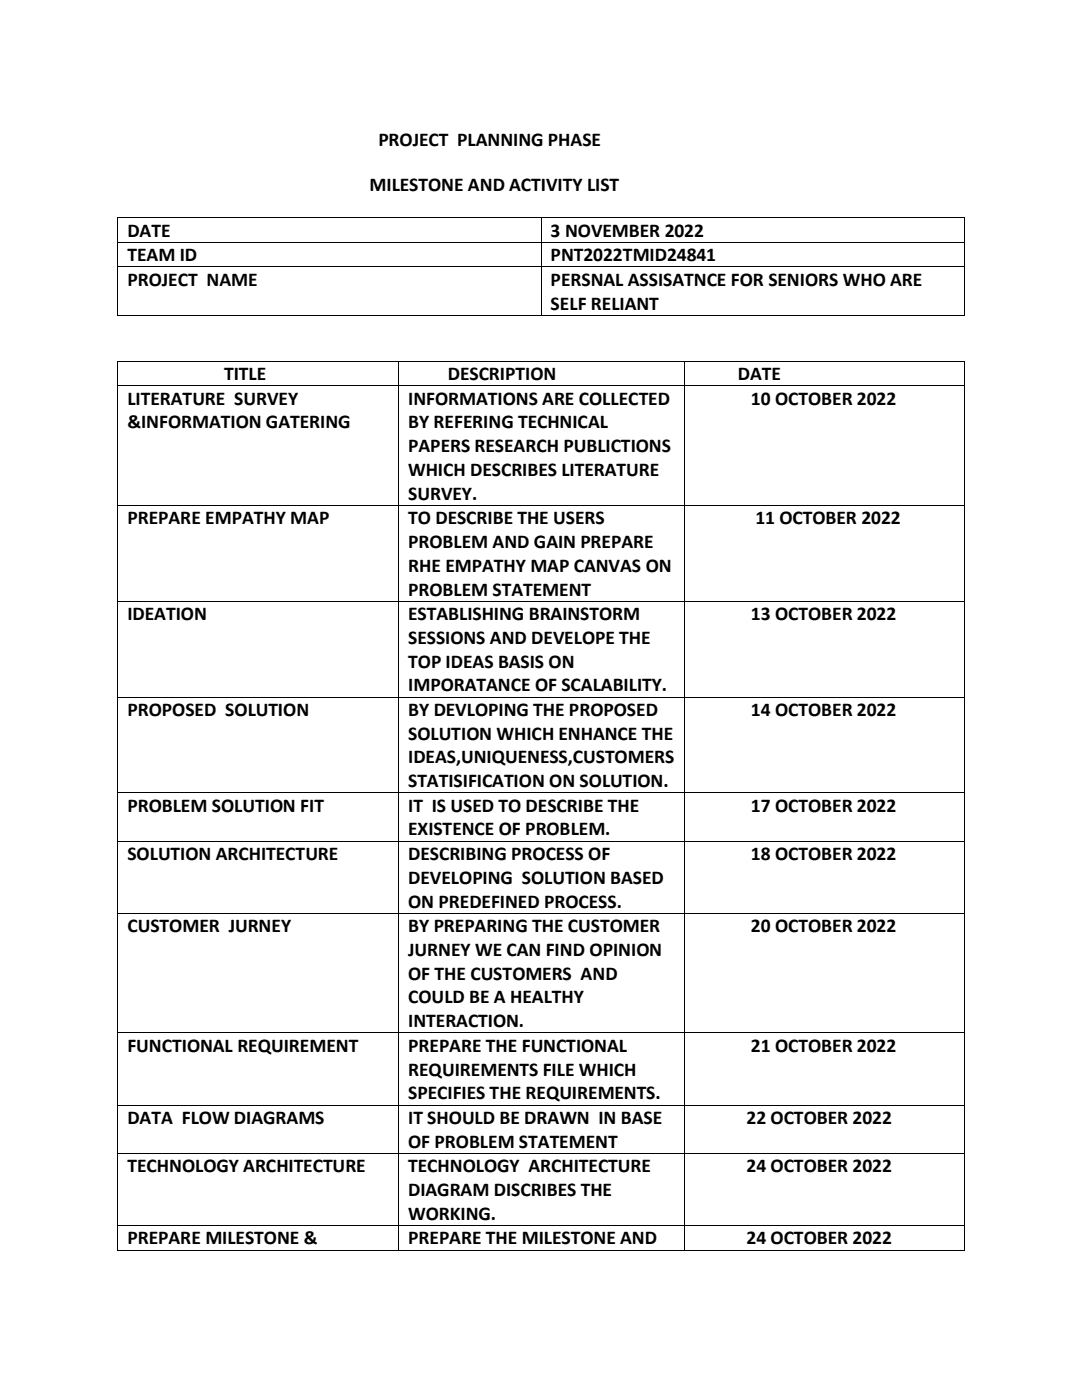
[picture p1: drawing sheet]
<svg xmlns="http://www.w3.org/2000/svg" width="216mm" height="279mm" viewBox="0 0 216 279" stroke-linecap="round" stroke-linejoin="round" font-family="sans-serif">
<defs><g id="words">
<g font-size="3.9">
<text x="75.5" y="29.1">PROJECT PLANNING PHASE</text>
<text x="73.7" y="38.1">MILESTONE AND ACTIVITY LIST</text>
<text x="25.4" y="47.2">DATE</text>
<text x="109.9" y="47.2">3 NOVEMBER 2022</text>
<text x="25.4" y="52.1">TEAM ID</text>
<text x="109.9" y="52.1">PNT2022TMID24841</text>
<text x="25.4" y="57">PROJECT NAME</text>
<text x="109.9" y="57">PERSNAL ASSISATNCE FOR SENIORS WHO ARE</text>
<text x="109.9" y="61.8">SELF RELIANT</text>
<text x="44.7" y="75.8">TITLE</text>
<text x="89.3" y="75.8">DESCRIPTION</text>
<text x="147.2" y="75.8">DATE</text>
<text x="25.4" y="80.7">LITERATURE SURVEY</text>
<text x="81.4" y="80.7">INFORMATIONS ARE COLLECTED</text>
<text x="149.8" y="80.7">10 OCTOBER 2022</text>
<text x="25.4" y="85.5">&amp;INFORMATION GATERING</text>
<text x="81.4" y="85.5">BY REFERING TECHNICAL</text>
<text x="81.4" y="90.2">PAPERS RESEARCH PUBLICTIONS</text>
<text x="81.4" y="95">WHICH DESCRIBES LITERATURE</text>
<text x="81.4" y="99.7">SURVEY.</text>
<text x="25.4" y="104.6">PREPARE EMPATHY MAP</text>
<text x="81.4" y="104.6">TO DESCRIBE THE USERS</text>
<text x="150.7" y="104.6">11 OCTOBER 2022</text>
<text x="81.4" y="109.4">PROBLEM AND GAIN PREPARE</text>
<text x="81.4" y="114.1">RHE EMPATHY MAP CANVAS ON</text>
<text x="81.4" y="118.8">PROBLEM STATEMENT</text>
<text x="25.4" y="123.8">IDEATION</text>
<text x="81.4" y="123.8">ESTABLISHING BRAINSTORM</text>
<text x="149.8" y="123.8">13 OCTOBER 2022</text>
<text x="81.4" y="128.5">SESSIONS AND DEVELOPE THE</text>
<text x="81.4" y="133.2">TOP IDEAS BASIS ON</text>
<text x="81.4" y="138">IMPORATANCE OF SCALABILITY.</text>
<text x="25.4" y="142.9">PROPOSED SOLUTION</text>
<text x="81.4" y="142.9">BY DEVLOPING THE PROPOSED</text>
<text x="149.8" y="142.9">14 OCTOBER 2022</text>
<text x="81.4" y="147.6">SOLUTION WHICH ENHANCE THE</text>
<text x="81.4" y="152.3">IDEAS,UNIQUENESS,CUSTOMERS</text>
<text x="25.4" y="162">PROBLEM SOLUTION FIT</text>
<text x="81.4" y="157.1">STATISIFICATION ON SOLUTION.</text>
<text x="81.4" y="162">IT IS USED TO DESCRIBE THE</text>
<text x="149.8" y="162">17 OCTOBER 2022</text>
<text x="81.4" y="166.7">EXISTENCE OF PROBLEM.</text>
<text x="25.4" y="171.6">SOLUTION ARCHITECTURE</text>
<text x="81.4" y="171.6">DESCRIBING PROCESS OF</text>
<text x="149.8" y="171.6">18 OCTOBER 2022</text>
<text x="81.4" y="176.4">DEVELOPING SOLUTION BASED</text>
<text x="81.4" y="181.1">ON PREDEFINED PROCESS.</text>
<text x="25.4" y="186">CUSTOMER JURNEY</text>
<text x="81.4" y="186">BY PREPARING THE CUSTOMER</text>
<text x="81.4" y="190.8">JURNEY WE CAN FIND OPINION</text>
<text x="149.8" y="186">20 OCTOBER 2022</text>
<text x="81.4" y="195.5">OF THE CUSTOMERS AND</text>
<text x="81.4" y="200.3">COULD BE A HEALTHY</text>
<text x="25.4" y="209.9">FUNCTIONAL REQUIREMENT</text>
<text x="81.4" y="205">INTERACTION.</text>
<text x="81.4" y="209.9">PREPARE THE FUNCTIONAL</text>
<text x="149.8" y="209.9">21 OCTOBER 2022</text>
<text x="81.4" y="214.7">REQUIREMENTS FILE WHICH</text>
<text x="81.4" y="219.4">SPECIFIES THE REQUIREMENTS.</text>
<text x="25.4" y="224.3">DATA FLOW DIAGRAMS</text>
<text x="81.4" y="224.3">IT SHOULD BE DRAWN IN BASE</text>
<text x="149" y="224.3">22 OCTOBER 2022</text>
<text x="25.4" y="234">TECHNOLOGY ARCHITECTURE</text>
<text x="81.4" y="229.1">OF PROBLEM STATEMENT</text>
<text x="81.4" y="234">TECHNOLOGY ARCHITECTURE</text>
<text x="149" y="234">24 OCTOBER 2022</text>
<text x="81.4" y="238.7">DIAGRAM DISCRIBES THE</text>
<text x="81.4" y="243.4">WORKING.</text>
<text x="25.4" y="248.4">PREPARE MILESTONE &amp;</text>
<text x="81.4" y="248.4">PREPARE THE MILESTONE AND</text>
<text x="149" y="248.4">24 OCTOBER 2022</text>
</g>
</g></defs>
<g fill="#000">
<path d="M23.4 43.4h.2v.1h-.2z" fill-rule="evenodd"/>
<path d="M23.4 43.4h.2v.1h-.2z" fill-rule="evenodd"/>
<path d="M23.4 48.3h.2v.1h-.2z" fill-rule="evenodd"/>
<path d="M23.4 53.2h.2v.1h-.2z" fill-rule="evenodd"/>
<path d="M107.9 43.4h.2v.1h-.2z" fill-rule="evenodd"/>
<path d="M107.9 48.3h.2v.1h-.2z" fill-rule="evenodd"/>
<path d="M107.9 53.2h.2v.1h-.2z" fill-rule="evenodd"/>
<path d="M192.4 43.4h.1v.1h-.1z" fill-rule="evenodd"/>
<path d="M192.4 43.4h.1v.1h-.1z" fill-rule="evenodd"/>
<path d="M192.4 48.3h.1v.1h-.1z" fill-rule="evenodd"/>
<path d="M192.4 53.2h.1v.1h-.1z" fill-rule="evenodd"/>
<path d="M23.4 62.8h.2v.2h-.2z" fill-rule="evenodd"/>
<path d="M23.4 62.8h.2v.2h-.2z" fill-rule="evenodd"/>
<path d="M23.4 72h.2v.1h-.2z" fill-rule="evenodd"/>
<path d="M23.4 72h.2v.1h-.2z" fill-rule="evenodd"/>
<path d="M23.4 76.9h.2v.2h-.2z" fill-rule="evenodd"/>
<path d="M79.4 72h.2v.1h-.2z" fill-rule="evenodd"/>
<path d="M79.4 76.9h.2v.2h-.2z" fill-rule="evenodd"/>
<path d="M107.9 62.8h.2v.2h-.2z" fill-rule="evenodd"/>
<path d="M136.4 72h.2v.1h-.2z" fill-rule="evenodd"/>
<path d="M136.4 76.9h.2v.2h-.2z" fill-rule="evenodd"/>
<path d="M192.4 62.8h.1v.2h-.1z" fill-rule="evenodd"/>
<path d="M192.4 62.8h.1v.2h-.1z" fill-rule="evenodd"/>
<path d="M192.4 72h.1v.1h-.1z" fill-rule="evenodd"/>
<path d="M192.4 72h.1v.1h-.1z" fill-rule="evenodd"/>
<path d="M192.4 76.9h.1v.2h-.1z" fill-rule="evenodd"/>
<path d="M23.4 100.8h.2v.1h-.2z" fill-rule="evenodd"/>
<path d="M79.4 100.8h.2v.1h-.2z" fill-rule="evenodd"/>
<path d="M136.4 100.8h.2v.1h-.2z" fill-rule="evenodd"/>
<path d="M192.4 100.8h.1v.1h-.1z" fill-rule="evenodd"/>
<path d="M23.4 119.9h.2v.2h-.2z" fill-rule="evenodd"/>
<path d="M23.4 139h.2v.2h-.2z" fill-rule="evenodd"/>
<path d="M79.4 119.9h.2v.2h-.2z" fill-rule="evenodd"/>
<path d="M79.4 139h.2v.2h-.2z" fill-rule="evenodd"/>
<path d="M136.4 119.9h.2v.2h-.2z" fill-rule="evenodd"/>
<path d="M136.4 139h.2v.2h-.2z" fill-rule="evenodd"/>
<path d="M192.4 119.9h.1v.2h-.1z" fill-rule="evenodd"/>
<path d="M192.4 139h.1v.2h-.1z" fill-rule="evenodd"/>
<path d="M23.4 158.1h.2v.2h-.2z" fill-rule="evenodd"/>
<path d="M79.4 158.1h.2v.2h-.2z" fill-rule="evenodd"/>
<path d="M136.4 158.1h.2v.2h-.2z" fill-rule="evenodd"/>
<path d="M192.4 158.1h.1v.2h-.1z" fill-rule="evenodd"/>
<path d="M23.4 167.8h.2v.2h-.2z" fill-rule="evenodd"/>
<path d="M79.4 167.8h.2v.2h-.2z" fill-rule="evenodd"/>
<path d="M136.4 167.8h.2v.2h-.2z" fill-rule="evenodd"/>
<path d="M192.4 167.8h.1v.2h-.1z" fill-rule="evenodd"/>
<path d="M23.4 182.2h.2v.2h-.2z" fill-rule="evenodd"/>
<path d="M79.4 182.2h.2v.2h-.2z" fill-rule="evenodd"/>
<path d="M136.4 182.2h.2v.2h-.2z" fill-rule="evenodd"/>
<path d="M192.4 182.2h.1v.2h-.1z" fill-rule="evenodd"/>
<path d="M23.4 206.1h.2v.1h-.2z" fill-rule="evenodd"/>
<path d="M79.4 206.1h.2v.1h-.2z" fill-rule="evenodd"/>
<path d="M136.4 206.1h.2v.1h-.2z" fill-rule="evenodd"/>
<path d="M192.4 206.1h.1v.1h-.1z" fill-rule="evenodd"/>
<path d="M23.4 220.5h.2v.1h-.2z" fill-rule="evenodd"/>
<path d="M23.4 230.1h.2v.2h-.2z" fill-rule="evenodd"/>
<path d="M79.4 220.5h.2v.1h-.2z" fill-rule="evenodd"/>
<path d="M79.4 230.1h.2v.2h-.2z" fill-rule="evenodd"/>
<path d="M136.4 220.5h.2v.1h-.2z" fill-rule="evenodd"/>
<path d="M136.4 230.1h.2v.2h-.2z" fill-rule="evenodd"/>
<path d="M192.4 220.5h.1v.1h-.1z" fill-rule="evenodd"/>
<path d="M192.4 230.1h.1v.2h-.1z" fill-rule="evenodd"/>
<path d="M23.4 244.5h.2v.1h-.2z" fill-rule="evenodd"/>
<path d="M23.4 249.4h.2v.2h-.2z" fill-rule="evenodd"/>
<path d="M23.4 249.4h.2v.2h-.2z" fill-rule="evenodd"/>
<path d="M79.4 244.5h.2v.1h-.2z" fill-rule="evenodd"/>
<path d="M79.4 249.4h.2v.2h-.2z" fill-rule="evenodd"/>
<path d="M136.4 244.5h.2v.1h-.2z" fill-rule="evenodd"/>
<path d="M136.4 249.4h.2v.2h-.2z" fill-rule="evenodd"/>
<path d="M192.4 244.5h.1v.1h-.1z" fill-rule="evenodd"/>
<path d="M192.4 249.4h.1v.2h-.1z" fill-rule="evenodd"/>
<path d="M192.4 249.4h.1v.2h-.1z" fill-rule="evenodd"/>
</g>
<g fill="none" stroke="#000" stroke-width=".2">
<path d="M23.5 43.5v4.8M23.5 48.4v4.8M23.5 53.3v9.5M23.6 43.4h84.3M23.6 48.4h84.3M23.6 53.3h84.3M108 43.5v4.8M108 48.4v4.8M108 53.3v9.5M108.1 43.4h84.3M108.1 48.4h84.3M108.1 53.3h84.3"/>
<path d="M192.4 43.5v4.8M192.4 48.4v4.8M192.4 53.3v9.5M23.5 72.1v4.8M23.5 77.1v23.7M23.6 62.9h84.3M23.6 72.1h55.8M23.6 77h55.8M79.5 72.1v4.8M79.5 77.1v23.7M79.6 72.1h56.8M79.6 77h56.8"/>
<path d="M108.1 62.9h84.3M136.5 72.1v4.8M136.5 77.1v23.7M136.6 72.1h55.8M136.6 77h55.8M192.4 72.1v4.8M192.4 77.1v23.7M23.5 100.9v19M23.6 100.9h55.8M23.6 120h55.8M79.5 100.9v19M79.6 100.9h56.8"/>
<path d="M79.6 120h56.8M136.5 100.9v19M136.6 100.9h55.8M136.6 120h55.8M192.4 100.9v19M23.5 120.1v18.9M23.5 139.2v18.9M23.6 139.1h55.8M79.5 120.1v18.9M79.5 139.2v18.9M79.6 139.1h56.8M136.5 120.1v18.9"/>
<path d="M136.5 139.2v18.9M136.6 139.1h55.8M192.4 120.1v18.9M192.4 139.2v18.9M23.5 158.3v9.5M23.6 158.2h55.8M79.5 158.3v9.5M79.6 158.2h56.8M136.5 158.3v9.5M136.6 158.2h55.8M192.4 158.3v9.5M23.5 168v14.2"/>
<path d="M23.6 167.9h55.8M79.5 168v14.2M79.6 167.9h56.8M136.5 168v14.2M136.6 167.9h55.8M192.4 168v14.2M23.5 182.4v23.7M23.6 182.3h55.8M79.5 182.4v23.7M79.6 182.3h56.8M136.5 182.4v23.7M136.6 182.3h55.8"/>
<path d="M192.4 182.4v23.7M23.5 206.2v14.3M23.6 206.1h55.8M79.5 206.2v14.3M79.6 206.1h56.8M136.5 206.2v14.3M136.6 206.1h55.8M192.4 206.2v14.3M23.5 220.6v9.5M23.5 230.3v14.2M23.6 220.5h55.8M23.6 230.2h55.8"/>
<path d="M79.5 220.6v9.5M79.5 230.3v14.2M79.6 220.5h56.8M79.6 230.2h56.8M136.5 220.6v9.5M136.5 230.3v14.2M136.6 220.5h55.8M136.6 230.2h55.8M192.4 220.6v9.5M192.4 230.3v14.2M23.5 244.6v4.8M23.6 244.6h55.8"/>
<path d="M23.6 249.5h55.8M79.5 244.6v4.8M79.6 244.6h56.8M79.6 249.5h56.8M136.5 244.6v4.8M136.6 244.6h55.8M136.6 249.5h55.8M192.4 244.6v4.8"/>
</g>
<use href="#words"/>
</svg>
